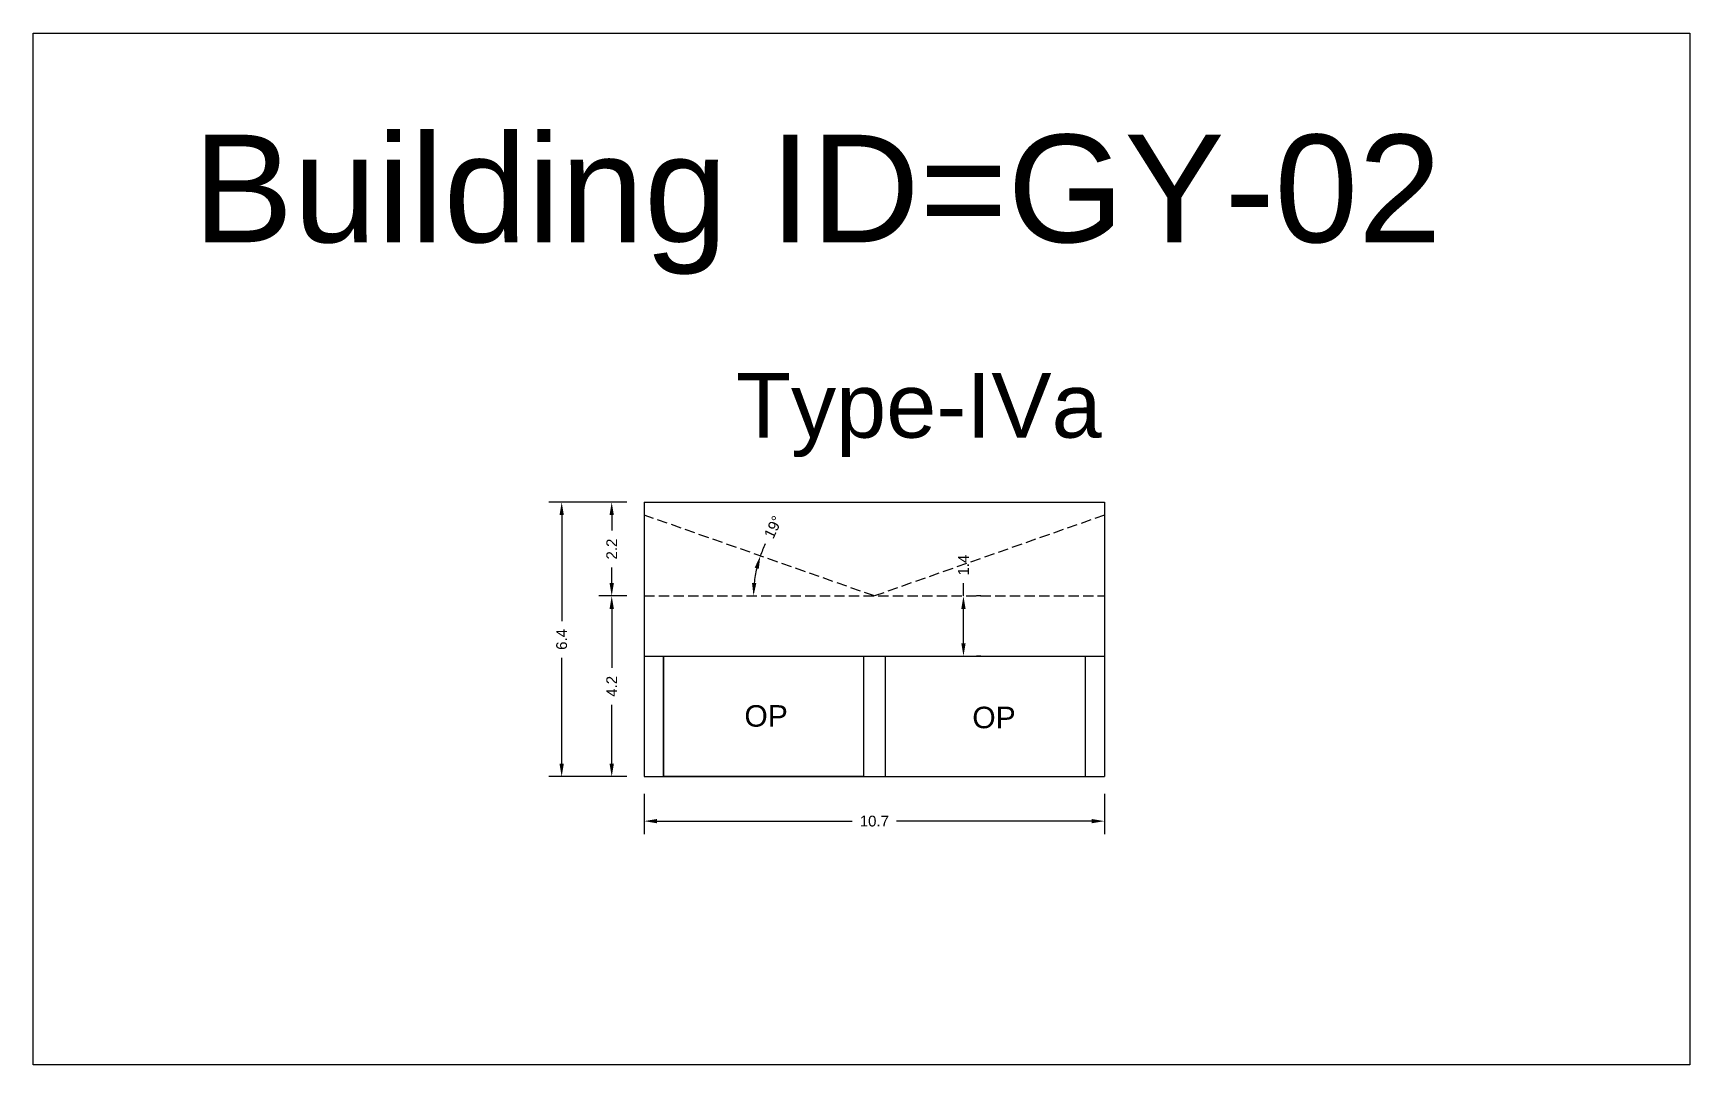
# Model space of a CAD drawing. Header units: metres. Extents: x 3416649 to 3417076, y -6712857 to -6712690.
# Drawn here: x 3416693.65 to 3416732.15, y -6712714.06 to -6712690.08 of the extents above; entities that cross this region are included whole.
import ezdxf

# ---------------------------------------------------------------- set-up
doc = ezdxf.new("R2010")
doc.units = ezdxf.units.M
doc.linetypes.add('ACAD_ISO02W100', pattern=[15, 12, -3])
doc.layers.add('Dotted', color=7, linetype='ACAD_ISO02W100', plot=False)
doc.styles.get("Standard").update_dxf_attribs({"font": 'arial.ttf'})
doc.dimstyles.new('ISO-25', dxfattribs={"dimtxt": 0.25, "dimasz": 0.3, "dimexe": 0.3, "dimexo": 0.4, "dimgap": 0.2, "dimtad": 0, "dimdec": 1, "dimdsep": 46, "dimtxsty": 'Standard', "dimcen": 2.5, "dimadec": 0, "dimazin": 0, "dimtfac": 1, "dimtdec": 1, "dimtmove": 0, "dimatfit": 3, "dimfxl": 1, "dimarcsym": 0})

# ---------------------------------------------------------------- blocks, each defined once
blk = doc.blocks.new('*D9')
at = {"color": 0, "lineweight": -2, "transparency": 16777216}
for p, q in [((3416707.847, -6712707.764), (3416707.847, -6712708.698)), ((3416718.547, -6712707.764), (3416718.547, -6712708.698)), ((3416708.147, -6712708.398), (3416712.684, -6712708.398)), ((3416718.247, -6712708.398), (3416713.71, -6712708.398))]:
    blk.add_line(p, q, dxfattribs=at)
at = {"color": 0, "transparency": 16777216}
for points in [[(3416708.147, -6712708.348), (3416708.147, -6712708.448), (3416707.847, -6712708.398)], [(3416718.247, -6712708.348), (3416718.247, -6712708.448), (3416718.547, -6712708.398)]]:
    blk.add_solid(points, dxfattribs=at)
at = {"layer": 'Defpoints', "color": 0, "transparency": 16777216}
for p in [(3416707.847, -6712707.364), (3416718.547, -6712707.364), (3416718.547, -6712708.398)]:
    blk.add_point(p, dxfattribs=at)
at = {"color": 0, "transparency": 16777216, "insert": (3416713.197, -6712708.398), "char_height": 0.25, "attachment_point": 5}
blk.add_mtext('10.7', dxfattribs=at)
blk = doc.blocks.new('*D10')
at = {"color": 0, "lineweight": -2, "transparency": 16777216}
for start, end in [(154.5167, 160.6384), (166.7601, 173.8783)]:
    blk.add_arc((3416713.197, -6712703.164), 2.809, start, end, dxfattribs=at)
at = {"color": 0, "transparency": 16777216}
for points in [[(3416710.415, -6712702.506), (3416710.511, -6712702.534), (3416710.547, -6712702.232)], [(3416710.454, -6712702.867), (3416710.354, -6712702.861), (3416710.388, -6712703.164)]]:
    blk.add_solid(points, dxfattribs=at)
at = {"layer": 'Defpoints', "color": 0, "transparency": 16777216}
for p in [(3416707.847, -6712701.284), (3416710.406, -6712702.848), (3416707.847, -6712703.164), (3416713.197, -6712703.164), (3416718.547, -6712703.164)]:
    blk.add_point(p, dxfattribs=at)
at = {"color": 0, "transparency": 16777216, "insert": (3416710.848, -6712701.564), "char_height": 0.25, "attachment_point": 5, "rotation": 64.5167}
blk.add_mtext('19°', dxfattribs=at)
blk = doc.blocks.new('*D11')
at = {"color": 0, "lineweight": -2, "transparency": 16777216}
for p, q in [((3416707.447, -6712703.164), (3416706.793, -6712703.164)), ((3416707.093, -6712703.464), (3416707.093, -6712704.832)), ((3416707.093, -6712707.064), (3416707.093, -6712705.695)), ((3416707.447, -6712707.364), (3416706.793, -6712707.364))]:
    blk.add_line(p, q, dxfattribs=at)
at = {"color": 0, "transparency": 16777216}
for points in [[(3416707.043, -6712703.464), (3416707.143, -6712703.464), (3416707.093, -6712703.164)], [(3416707.043, -6712707.064), (3416707.143, -6712707.064), (3416707.093, -6712707.364)]]:
    blk.add_solid(points, dxfattribs=at)
at = {"layer": 'Defpoints', "color": 0, "transparency": 16777216}
for p in [(3416707.093, -6712703.164), (3416707.847, -6712703.164), (3416707.847, -6712707.364)]:
    blk.add_point(p, dxfattribs=at)
at = {"color": 0, "transparency": 16777216, "insert": (3416707.093, -6712705.264), "char_height": 0.25, "attachment_point": 5, "rotation": 90}
blk.add_mtext('4.2', dxfattribs=at)
blk = doc.blocks.new('*D12')
at = {"color": 0, "lineweight": -2, "transparency": 16777216}
for p, q in [((3416707.447, -6712700.984), (3416706.793, -6712700.984)), ((3416707.093, -6712701.284), (3416707.093, -6712701.645)), ((3416707.093, -6712702.864), (3416707.093, -6712702.502)), ((3416707.447, -6712703.164), (3416706.793, -6712703.164))]:
    blk.add_line(p, q, dxfattribs=at)
at = {"color": 0, "transparency": 16777216}
for points in [[(3416707.043, -6712701.284), (3416707.143, -6712701.284), (3416707.093, -6712700.984)], [(3416707.043, -6712702.864), (3416707.143, -6712702.864), (3416707.093, -6712703.164)]]:
    blk.add_solid(points, dxfattribs=at)
at = {"layer": 'Defpoints', "color": 0, "transparency": 16777216}
for p in [(3416707.093, -6712700.984), (3416707.847, -6712700.984), (3416707.847, -6712703.164)]:
    blk.add_point(p, dxfattribs=at)
at = {"color": 0, "transparency": 16777216, "insert": (3416707.093, -6712702.074), "char_height": 0.25, "attachment_point": 5, "rotation": 90}
blk.add_mtext('2.2', dxfattribs=at)
blk = doc.blocks.new('*D13')
at = {"color": 0, "lineweight": -2, "transparency": 16777216}
for p, q in [((3416707.447, -6712700.984), (3416705.63, -6712700.984)), ((3416705.93, -6712701.284), (3416705.93, -6712703.746)), ((3416705.93, -6712707.064), (3416705.93, -6712704.601)), ((3416707.447, -6712707.364), (3416705.63, -6712707.364))]:
    blk.add_line(p, q, dxfattribs=at)
at = {"color": 0, "transparency": 16777216}
for points in [[(3416705.88, -6712701.284), (3416705.98, -6712701.284), (3416705.93, -6712700.984)], [(3416705.88, -6712707.064), (3416705.98, -6712707.064), (3416705.93, -6712707.364)]]:
    blk.add_solid(points, dxfattribs=at)
at = {"layer": 'Defpoints', "color": 0, "transparency": 16777216}
for p in [(3416705.93, -6712700.984), (3416707.847, -6712700.984), (3416707.847, -6712707.364)]:
    blk.add_point(p, dxfattribs=at)
at = {"color": 0, "transparency": 16777216, "insert": (3416705.93, -6712704.174), "char_height": 0.25, "attachment_point": 5, "rotation": 90}
blk.add_mtext('6.4', dxfattribs=at)
blk = doc.blocks.new('*D14')
at = {"color": 0, "lineweight": -2, "transparency": 16777216}
for p, q in [((3416715.268, -6712703.164), (3416715.268, -6712702.864)), ((3416715.668, -6712703.164), (3416715.568, -6712703.164)), ((3416715.268, -6712704.264), (3416715.268, -6712703.464)), ((3416715.668, -6712704.564), (3416715.568, -6712704.564))]:
    blk.add_line(p, q, dxfattribs=at)
at = {"color": 0, "transparency": 16777216}
for points in [[(3416715.218, -6712703.464), (3416715.318, -6712703.464), (3416715.268, -6712703.164)], [(3416715.218, -6712704.264), (3416715.318, -6712704.264), (3416715.268, -6712704.564)]]:
    blk.add_solid(points, dxfattribs=at)
at = {"layer": 'Defpoints', "color": 0, "transparency": 16777216}
for p in [(3416715.268, -6712703.164), (3416715.268, -6712703.164), (3416715.268, -6712704.564)]:
    blk.add_point(p, dxfattribs=at)
at = {"color": 0, "transparency": 16777216, "insert": (3416715.268, -6712702.448), "char_height": 0.25, "attachment_point": 5, "rotation": 90}
blk.add_mtext('1.4', dxfattribs=at)

msp = doc.modelspace()

# ---------------------------------------------------------------- linework, layer by layer
for points in [[(3416693.646, -6712690.082), (3416732.15, -6712690.082), (3416732.15, -6712714.063), (3416693.646, -6712714.063)], [(3416708.297, -6712704.564), (3416712.947, -6712704.564), (3416712.947, -6712707.364), (3416708.297, -6712707.364)]]:
    msp.add_lwpolyline(points, close=True)
for points in [[(3416707.847, -6712700.984), (3416707.847, -6712707.364)], [(3416707.847, -6712700.984), (3416718.547, -6712700.984)], [(3416718.547, -6712700.984), (3416718.547, -6712707.364)], [(3416707.847, -6712704.564), (3416718.547, -6712704.564)], [(3416708.297, -6712704.564), (3416708.297, -6712707.364)], [(3416712.947, -6712704.564), (3416712.947, -6712707.364)], [(3416713.447, -6712704.564), (3416713.447, -6712707.364)], [(3416718.097, -6712704.564), (3416718.097, -6712707.364)], [(3416707.847, -6712707.364), (3416718.547, -6712707.364)]]:
    msp.add_lwpolyline(points)
at = {"layer": 'Dotted', "ltscale": 0.02}
for points in [[(3416718.547, -6712701.284), (3416713.197, -6712703.164), (3416707.847, -6712701.284)], [(3416707.847, -6712703.164), (3416718.547, -6712703.164)]]:
    msp.add_lwpolyline(points, dxfattribs=at)

# ---------------------------------------------------------------- texts
at = {"attachment_point": 1}
for s, width, heights, insert, char_height in [('Building ID=GY-02', 67.86454, [0.517], (3416697.363, -6712692.443), 2.5), ('Type-IVa ', 9.99112, [0.517], (3416709.98, -6712697.985), 1.5), ('OP', 1.17554, [0], (3416710.177, -6712705.702), 0.5), ('OP', 1.17554, [0], (3416715.473, -6712705.738), 0.5)]:
    msp.add_mtext_dynamic_manual_height_columns(s, width=width, gutter_width=12.5, heights=heights, dxfattribs=dict(at, insert=insert, char_height=char_height))

# ---------------------------------------------------------------- dimensions: what is measured, and where the dimension line sits
for base, p1, p2, picture, middle in [((3416705.93, -6712700.984), (3416707.847, -6712707.364), (3416707.847, -6712700.984), '*D13', (3416705.93, -6712704.174)), ((3416707.093, -6712700.984), (3416707.847, -6712703.164), (3416707.847, -6712700.984), '*D12', (3416707.093, -6712702.074)), ((3416715.268, -6712703.164), (3416715.268, -6712704.564), (3416715.268, -6712703.164), '*D14', (3416715.268, -6712702.448)), ((3416707.093, -6712703.164), (3416707.847, -6712707.364), (3416707.847, -6712703.164), '*D11', (3416707.093, -6712705.264))]:
    dim = msp.add_linear_dim(base=base, p1=p1, p2=p2, angle=90, dimstyle='ISO-25')
    dim.commit()
    dim.dimension.update_dxf_attribs({"geometry": picture, "text_midpoint": middle})
dim = msp.add_angular_dim_2l(base=(3416710.406, -6712702.848), line1=((3416713.197, -6712703.164), (3416707.847, -6712701.284)), line2=((3416707.847, -6712703.164), (3416718.547, -6712703.164)), dimstyle='ISO-25')
dim.commit()
dim.dimension.update_dxf_attribs({"geometry": '*D10', "text_midpoint": (3416710.848, -6712701.564)})
dim = msp.add_linear_dim(base=(3416718.547, -6712708.398), p1=(3416707.847, -6712707.364), p2=(3416718.547, -6712707.364), dimstyle='ISO-25')
dim.commit()
dim.dimension.update_dxf_attribs({"geometry": '*D9', "text_midpoint": (3416713.197, -6712708.398)})

doc.saveas('drawing.dxf')
